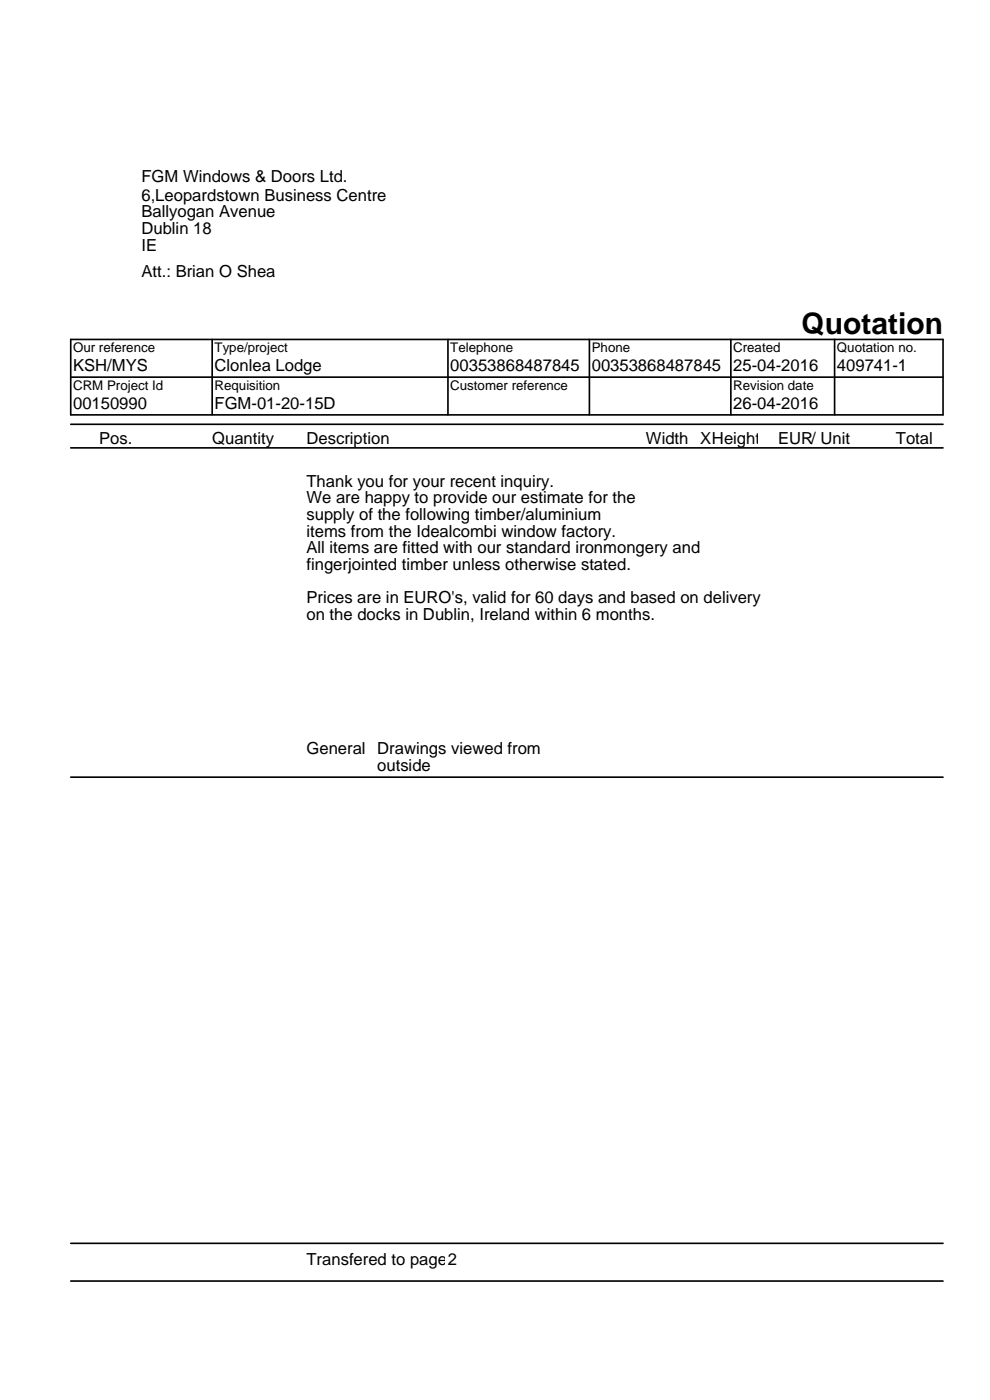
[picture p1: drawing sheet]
<svg xmlns="http://www.w3.org/2000/svg" width="210mm" height="297mm" viewBox="0 0 210 297" stroke-linecap="round" stroke-linejoin="round" font-family="sans-serif">
<defs><g id="words">
<text font-size="6.3" x="170" y="70.7">Quotation</text>
<g font-size="3.5">
<text x="30" y="38.5">FGM Windows &amp; Doors Ltd.</text>
<text x="30" y="42.6">6,Leopardstown Business Centre</text>
<text x="30" y="46.1">Ballyogan Avenue</text>
<text x="30" y="49.6">Dublin 18</text>
<text x="30" y="53.2">IE</text>
<text x="30" y="58.8">Att.: Brian O Shea</text>
<text x="15.5" y="78.7">KSH/MYS</text>
<text x="45.5" y="78.7">Clonlea Lodge</text>
<text x="95.5" y="78.7">00353868487845</text>
<text x="125.5" y="78.7">00353868487845</text>
<text x="155.5" y="78.7">25-04-2016</text>
<text x="177.5" y="78.7">409741-1</text>
<text x="15.5" y="86.7">00150990</text>
<text x="45.5" y="86.7">FGM-01-20-15D</text>
<text x="155.5" y="86.7">26-04-2016</text>
<text x="21" y="94.2">Pos.</text>
<text x="45" y="94.2">Quantity</text>
<text x="65" y="94.2">Description</text>
<text x="137" y="94.2">Width</text>
<text x="148.5" y="94.2">XHeight</text>
<text x="165" y="94.2">EUR/ Unit</text>
<text x="190" y="94.2">Total</text>
<text x="65" y="103.2">Thank you for your recent inquiry.</text>
<text x="65" y="106.8">We are happy to provide our estimate for the</text>
<text x="65" y="110.3">supply of the following timber/aluminium</text>
<text x="65" y="113.8">items from the Idealcombi window factory.</text>
<text x="65" y="117.4">All items are fitted with our standard ironmongery and</text>
<text x="65" y="120.9">fingerjointed timber unless otherwise stated.</text>
<text x="65" y="127.9">Prices are in EURO's, valid for 60 days and based on delivery</text>
<text x="65" y="131.5">on the docks in Dublin, Ireland within 6 months.</text>
<text x="65" y="159.9">General Drawings viewed from</text>
<text x="80" y="163.5">outside</text>
<text x="65" y="268.4">Transfered to page2</text>
</g>
<g font-size="2.8">
<text x="15.5" y="74.8">Our reference</text>
<text x="45.5" y="74.8">Type/project</text>
<text x="95.5" y="74.8">Telephone</text>
<text x="125.5" y="74.8">Phone</text>
<text x="155.5" y="74.8">Created</text>
<text x="177.5" y="74.8">Quotation no.</text>
<text x="15.5" y="82.8">CRM Project Id</text>
<text x="45.5" y="82.8">Requisition</text>
<text x="95.5" y="82.8">Customer reference</text>
<text x="155.5" y="82.8">Revision date</text>
</g>
</g></defs>
<path d="M15 72h185v16h-185zM45 72v16M95 72v16M125 72v16M155 72v16M177 72v16M15 80h185" fill="none" stroke="#000" stroke-width=".35"/>
<path d="M15 90h190.7v4.9h-190.7z" fill="#fff"/>
<path d="M15 90h185" fill="none" stroke="#000" stroke-width=".35"/>
<path d="M15 95h190.7v.9h-190.7z" fill="#fff"/>
<path d="M15 95h185" fill="none" stroke="#000" stroke-width=".35"/>
<g fill="#fff">
<path d="M15 96h190.7v4h-190.7z"/>
<path d="M15 100.1h190.7v40.4h-190.7z"/>
<path d="M15 140.6h190.7v24.2h-190.7z"/>
</g>
<path d="M15 164.9h185" fill="none" stroke="#000" stroke-width=".35"/>
<path d="M15 243.5h190.7v29.2h-190.7z" fill="#fff"/>
<path d="M15 263.7h185M15 271.7h185" fill="none" stroke="#000" stroke-width=".35"/>
<path d="M15 272.7h190.7v20h-190.7z" fill="#fff"/>
<use href="#words"/>
</svg>
